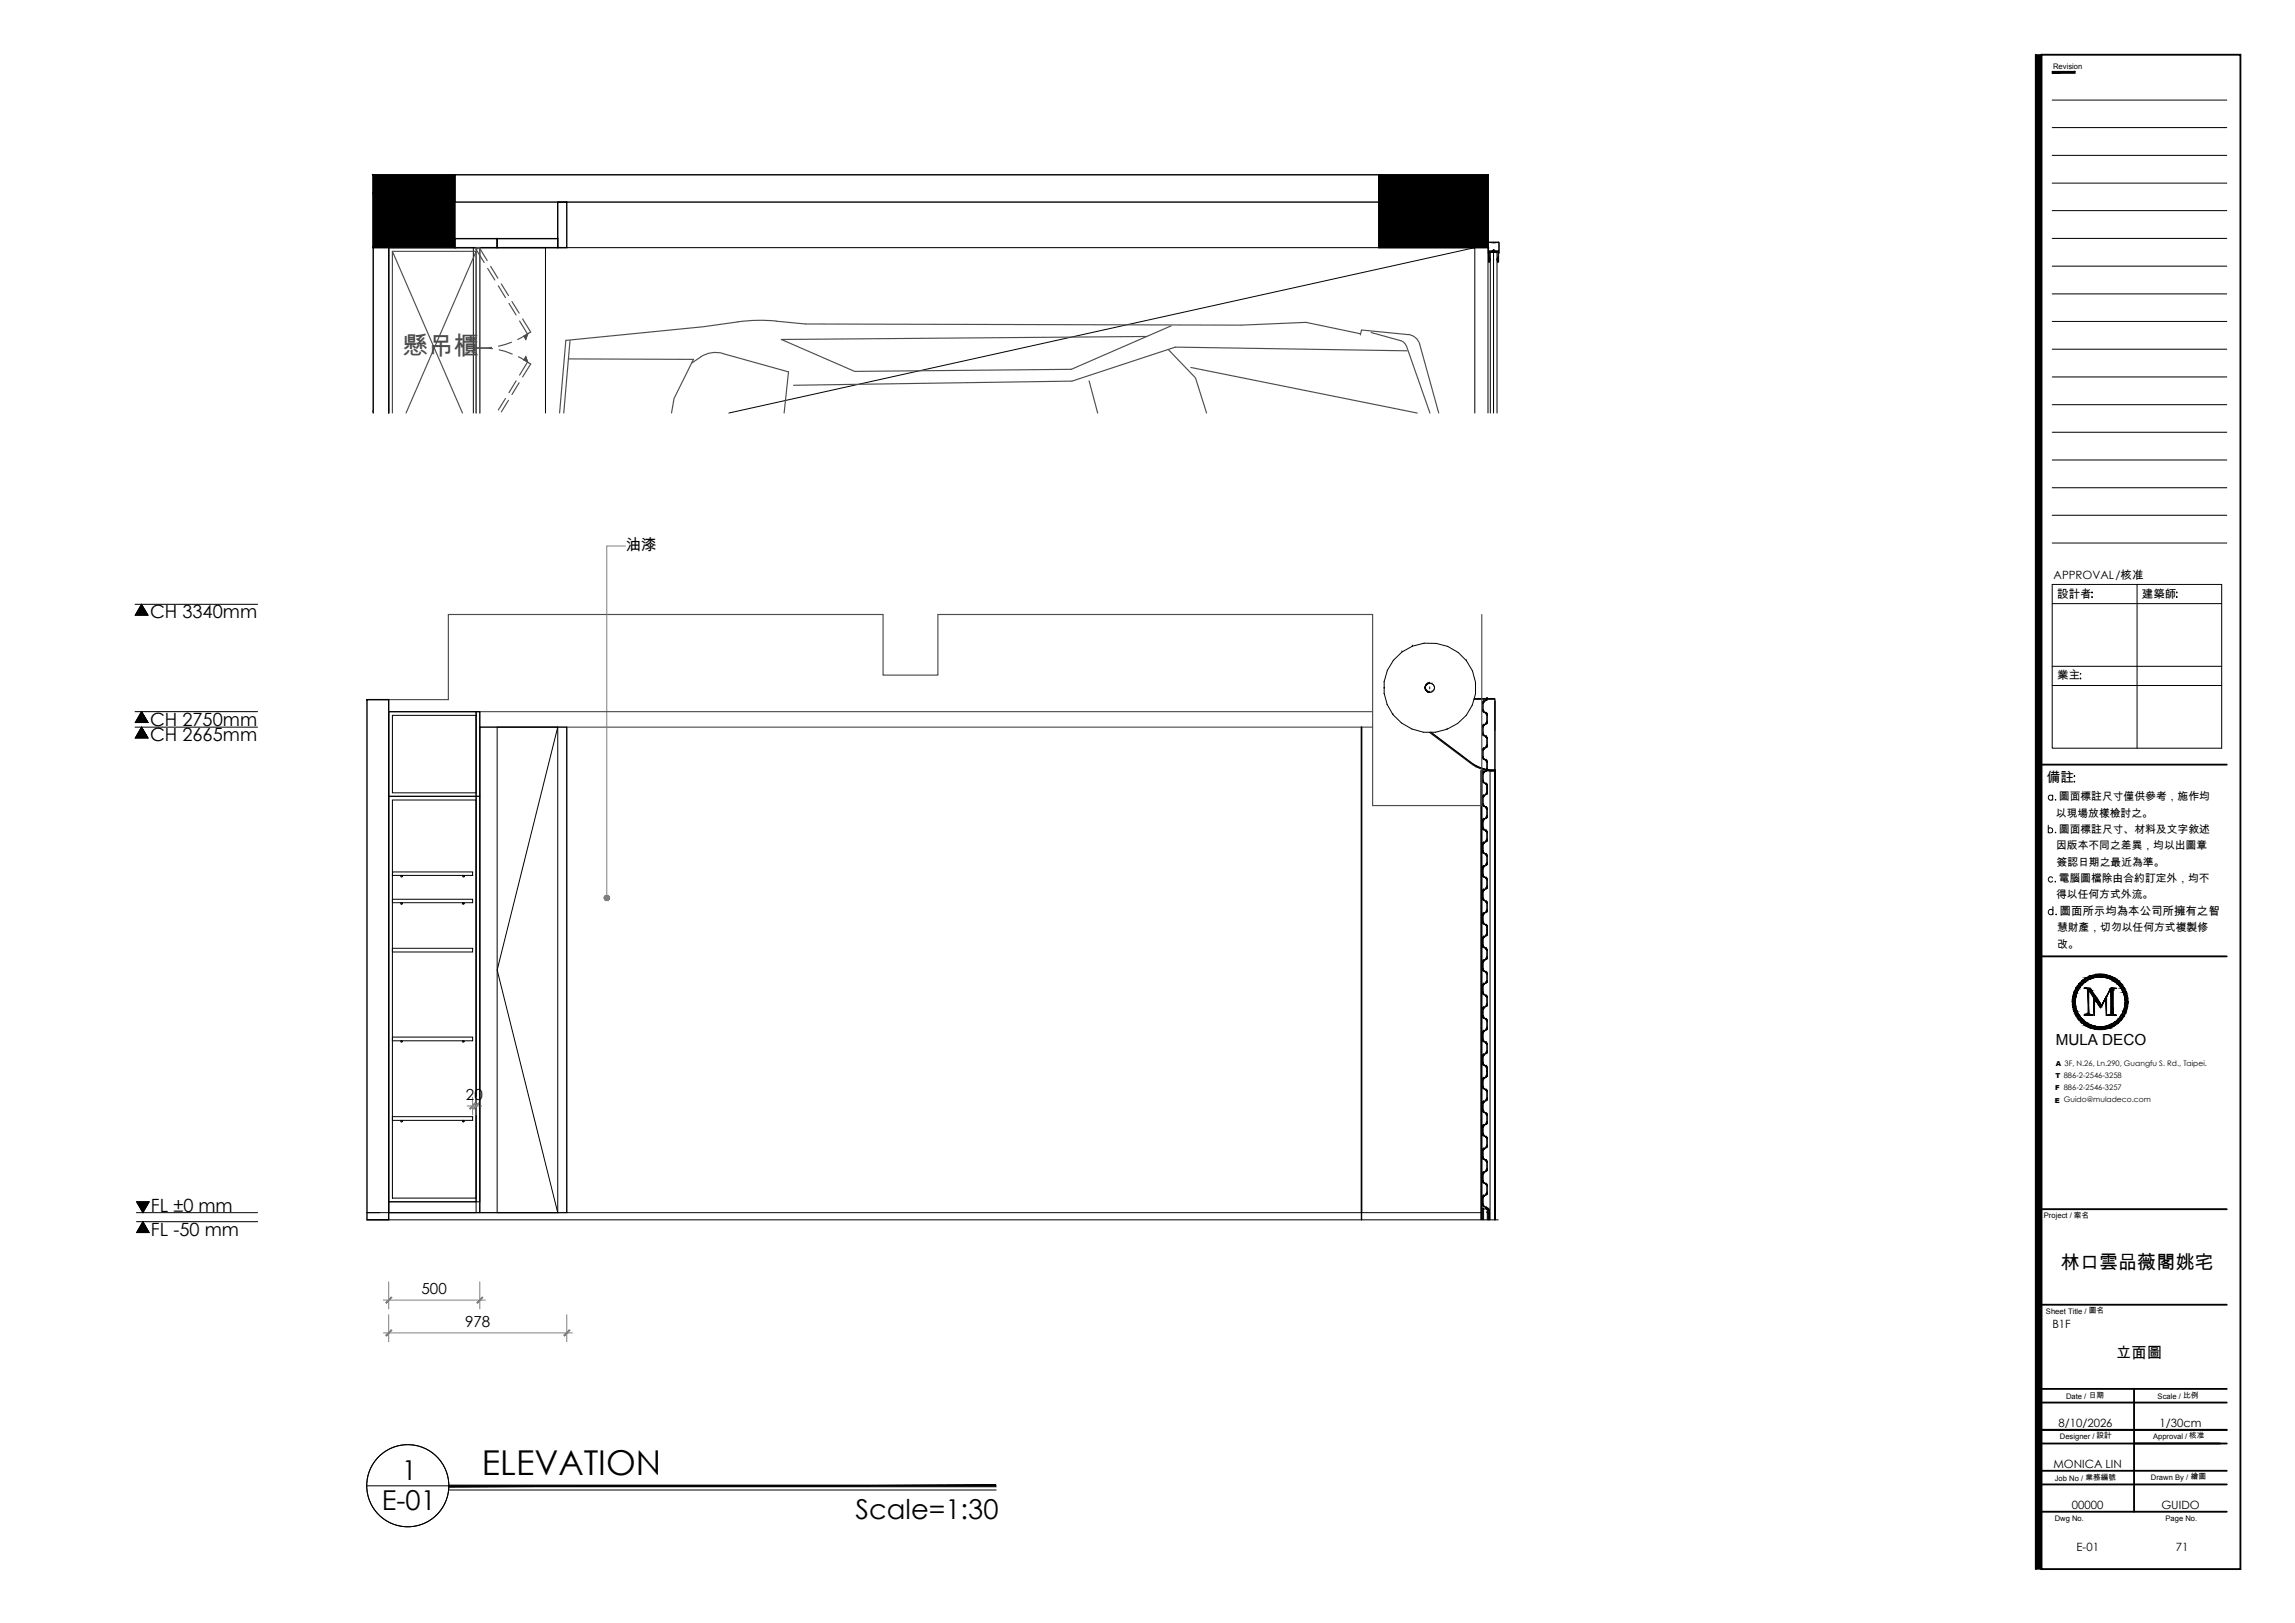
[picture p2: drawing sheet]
<svg xmlns="http://www.w3.org/2000/svg" width="420mm" height="297mm" viewBox="0 0 420 297" stroke-linecap="round" stroke-linejoin="round" font-family="sans-serif">
<defs><g id="words">
<text font-size="6.3" x="88.2" y="269.9">ELEVATION</text>
<g font-size="5">
<text x="73.6" y="270.9">1</text>
<text x="69.9" y="276.3">E-01</text>
<text x="156.6" y="278">Scale=1:30</text>
</g>
<text font-size="4.7" fill="#4c4c4c" x="73.7" y="65.1">懸吊櫃</text>
<text font-size="3.5" x="377.3" y="232.3">林口雲品薇閣姚宅</text>
<g font-size="3.3">
<text x="27.5" y="113.1">CH 3340mm</text>
<text x="27.5" y="135.6">CH 2665mm</text>
<text x="27.5" y="132.8">CH 2750mm</text>
<text x="27.6" y="221.7">FL ±0 mm</text>
<text x="27.6" y="226.2">FL -50 mm</text>
</g>
<g font-size="2.8">
<text x="114.6" y="100.7">油漆</text>
<text x="376.3" y="191.3">MULA DECO</text>
<text x="85.3" y="201.3">20</text>
<text x="77.2" y="236.9">500</text>
<text x="85.1" y="242.9">978</text>
<text x="387.4" y="248.5">立面圖</text>
</g>
<text font-size="2.5" x="374.7" y="143.2">備註</text>
<g font-size="2.1">
<text x="376" y="106">APPROVAL/核准</text>
<text x="376.6" y="109.4">設計者</text>
<text x="392.1" y="109.4">建築師</text>
<text x="376.6" y="124.3">業主</text>
<text x="377.1" y="167.4">圖面所示均為本公司所擁有之智</text>
<text x="375.8" y="243.1">B1F</text>
<text x="376.9" y="261.2">8/10/2026</text>
<text x="395.4" y="261.2">1/30cm</text>
<text x="375.9" y="268.7">MONICA LIN</text>
<text x="379.3" y="276.2">00000</text>
<text x="395.7" y="276.2">GUIDO</text>
<text x="380.2" y="283.8">E-01</text>
<text x="398.3" y="283.8">71</text>
</g>
<g font-size="2">
<text x="376.4" y="149.5">以現場放樣檢討之。</text>
<text x="376.9" y="146.5">圖面標註尺寸僅供參考，施作均</text>
<text x="376.4" y="155.4">因版本不同之差異，均以出圖章</text>
<text x="376.9" y="152.4">圖面標註尺寸、材料及文字敘述</text>
<text x="376.5" y="158.4">簽認日期之最近為準。</text>
<text x="376.9" y="161.4">電腦圖檔除由合約訂定外，均不</text>
<text x="376.4" y="164.4">得以任何方式外流。</text>
<text x="376.6" y="170.4">慧財產，切勿以任何方式複製修</text>
<text x="376.6" y="173.4">改。</text>
</g>
<g font-size="1.4">
<text x="375.9" y="12.6">Revision</text>
<text x="374.2" y="222.9">Project / 案名</text>
<text x="374.6" y="240.4">Sheet Title / 圖名</text>
<text x="378.2" y="256.1">Date / 日期</text>
<text x="395" y="256.1">Scale / 比例</text>
<text x="377.1" y="263.4">Designer / 設計</text>
<text x="394.2" y="263.4">Approval / 核准</text>
<text x="376.2" y="271">Job No / 業務編號</text>
<text x="393.8" y="270.8">Drawn By / 繪圖</text>
<text x="376.2" y="278.3">Dwg No.</text>
<text x="396.5" y="278.3">Page No.</text>
</g>
<g font-size="1.3">
<text x="376.3" y="197.3">T 886-2-2546-3258</text>
<text x="376.3" y="195.1">A 3F, N.26, Ln.290, Guangfu S. Rd., Taipei.</text>
<text x="376.2" y="201.8">E Guido@muladeco.com</text>
<text x="376.3" y="199.5">F 886-2-2546-3257</text>
</g>
</g></defs>
<!-- layer: I-ELEV-TEXT -->
<g fill="#000" stroke="#000" stroke-width=".18">
<path d="M25.9 110.6l1.2 2h-2.3zM25 219.9h2.3l-1.1 2zM26.2 223.6l1.1 2h-2.3z"/>
<path d="M25.9 133.1l1.2 2zM25.9 133.1l1.2 2h-2.3z"/>
<path d="M25.9 130.2l1.2 2zM25.9 130.2l1.2 2h-2.3z"/>
</g>
<path d="M24.7 110.6h22.5M25.9 110.6l1.2 2h-2.3zM24.7 133.1h22.5M24.7 130.2h22.5M25.9 133.1l1.2 2h-2.3zM25.9 130.2l1.2 2h-2.3zM25 219.9h2.3l-1.1 2zM25 221.9h22.2M25 223.6h22.2M26.2 223.6l1.1 2h-2.3z" fill="none" stroke="#000" stroke-width=".18"/>
<!-- layer: I-ELEV252 -->
<g fill="none" stroke="#000" stroke-width=".18">
<path d="M256.7 119.3h.1M258.6 118.3h.1M260.7 117.7h.1M262.9 117.8h.1M265 118.3h.1M266.9 119.4h.1M102.1 133.1l-11.1 44.4 11.1 44.4M253.4 125.9h.1M253.4 126.9h.1M253.4 124.7h.1M253.9 128.9h.1M254 122.7h.1"/>
<path d="M255 130.8h.1M255.1 120.8h.1M255.1 120.8a8.4 8.4 0 0 1 9.8-2.5 8.4 8.4 0 0 1 5.2 8.7 8.4 8.4 0 0 1-9.4 7 8.4 8.4 0 0 1-7.3-9.3l.6-2zM256.5 132.3h.1M258.4 133.4h.1M260.6 134h.1M260.9 125.9h.1M260.9 125.9v-.2l.1 .6a.69 .69 0 0 0 .7 .4M260.9 126.1h.1M260.9 125.7h.1M260.9 125.9v.2M260.9 126.1l.1 .2"/>
<path d="M261 125.5h.1M261 126.3h.1M261 126.3l.2 .1M261.1 125.3h.1M261.1 126.4h.1M261.2 125.3h.1M261.2 126.4h.1M261.2 125.3l-.3 .4M261.2 126.4l.1 .2M261.3 125.2h.1M261.3 126.6h.1M261.3 125.2l-.1 .1"/>
<path d="M261.3 126.6l.2 .1M261.5 125.1h.1M261.5 126.7h.2M261.5 126.7h.1M261.5 125.1l-.2 .1M261.7 134l7.9 5.9 1.4 .8 1.1 .3M261.7 125h.1M261.7 126.7h.1M261.7 125a.83 .83 0 0 0-.8 .9 .83 .83 0 0 0 .8 .8M261.7 125l-.5 .3-.3 .4M261.7 125.7v.4M261.7 125l-.2 .1"/>
<path d="M262 125.1h.1M262 126.7h.1M262.2 125.2h.1M262.2 126.6h.1M262.3 125.3h.1M262.3 126.4h.1M262.5 125.5h.1M262.5 126.3h.1M262.6 126.1h.1M262.6 125.7h.1M262.6 125.9h.1M262.8 134h.1"/>
<path d="M264.9 133.5h.1M266.8 132.4h.1M268.4 130.9h.1M268.5 120.9h.1M269.5 129.1h.1M269.5 122.8h.1M269.8 128h3.9v12.9l-1.4-.1M269.9 127.8h2.3M270.1 127h.1M270.1 124.9h.1M271.4 138.7h.1M271.4 138.6h.1"/>
<path d="M271.4 137.4h.1M271.4 137.3h.1M271.4 134.4h.1M271.4 134.3h.1M271.4 133h.1M271.4 130.1h.1M271.4 130h.1M271.4 128.7h.1M271.4 128.6h.2M271.4 132.9h.2M271.4 133h.2M271.4 134.4h.2"/>
<path d="M271.4 134.5h.1M271.4 137.2h.2M271.4 138.8h.2M271.4 138.8h.1M271.4 130.2h.1M271.5 130.1l.5 .4M271.5 130.1h.1M271.5 134.5h.2M271.5 137.2h.1M271.5 134.6h.1M271.5 132.9h.1M271.5 130.2h.1"/>
<path d="M271.5 128.6h.1M271.5 128.5h.1M271.5 137.1h.1M271.5 132.8h.1M271.5 128.7h.1M271.5 128.7l.1 1.4M271.5 138.8l.5 .4M271.5 138.8h.1M271.5 137.1v1.7M271.5 132.8l-.1 1.6 .6 .5M271.5 128.5v1.6M271.5 130h.1"/>
<path d="M271.5 133h.1M271.5 134.3h.1M271.5 137.3h.1M271.5 137.4h.1M271.5 138.6h.1M271.5 138.7h.1M271.5 138.9h.1M271.5 130.3h.1M271.5 132.8h.2M271.6 130.1h.1M271.6 130.1v.1M271.6 134.4h.1"/>
<path d="M271.6 134.4l.5 .4M271.6 137.3h.1M271.6 137.3v1.4M271.6 138.7h.1M271.6 138.7l.6 .6M271.6 130.2h.1M271.6 132.8h.1M271.6 134.5h.1M271.6 138.8h.1M271.6 130.3h.1M271.6 128.4h.1M271.6 132.7h.1"/>
<path d="M271.6 132.9h.1M271.6 137.2h.1M271.6 128.6h.1M271.6 128.6l-.1 .1M271.6 132.9v1.5M271.6 137.1h.1M271.6 137.1v.2M271.6 128.5h.1M271.6 134.6h.1M271.6 138.9h.1M271.6 137h.1M271.6 139h.1"/>
<path d="M271.7 130.2h.1M271.7 130.2l.5 .4M271.7 130.3h.1M271.7 137.1h.1M271.7 128.3h.1M271.7 132.7h.1M271.7 132.7l-.1 .2M271.7 137.1h-.1M271.7 128.4h.1M271.7 137h.1M271.7 136.9h.1M271.7 132.6l-.1 .1"/>
<path d="M271.9 130.5h.1M271.9 134.9h.1M271.9 139.2h.1M272 139.2l.2 .1M272 139.2h.1M272 134.9l.2 .1M272 134.9h.1M272 130.5l.1 .1M272 130.5h.1M272 139.1h.1M272 130.6h.1M272 134.8h.1"/>
<path d="M272 136.7h.1M272 132.4h.1M272.1 134.8h.1M272.1 134.8l.2 .3-.1 1.6M272.1 136.7l-.6 .4M272.1 136.7h.1M272.1 132.4l-.6 .4M272.1 132.4h.1M272.1 130.6l.1 .1M272.1 130.6h.1M272.1 128.2h.1M272.1 130.5h.1"/>
<path d="M272.1 132.5h.1M272.1 139.1h.1M272.1 139.2h.1M272.1 139.3h.1M272.1 135h.1M272.1 134.9h.1M272.1 128.1h.1M272.1 130.7h.1M272.1 136.8h.1M272.1 128h.1M272.1 136.6h.1M272.2 136.8h.1"/>
<path d="M272.2 136.8l-.5 .3M272.2 139.3v1.6M272.2 139.3h.1M272.2 136.6h.1M272.2 135v.1M272.2 135h.1M272.2 130.7v.1M272.2 130.7h.1M272.2 128.1h.1M272.2 132.4h.1M272.2 139.4h.1M272.2 135.1h.1"/>
<path d="M272.2 132.3h.1M272.2 130.8h.1M272.2 128h.1M272.2 136.6l-.1 .1M272.2 127.9h.1M272.2 134.9h.1M272.2 135.2h.1M272.2 136.7h.1M272.2 139.2h.1M272.2 139.5h.1M272.2 132.2h.1M272.2 130.6h.1"/>
<path d="M272.2 130.6l.1 1.6M272.2 139.3v1.7M272.2 135.1v1.5M272.2 132.3l-.1 .1M272.2 130.8v1.5M272.2 127.9l-.7 .6M272.2 136.5h.1M272.2 130.9h.1M272.2 127.8h.1M272.2 127.8v.1M272.2 136.7v.1M272.2 128.1h-.2"/>
<path d="M272.3 127.8l-.1 .3-.6 .5M272.3 132.2h.1M272.3 132.2l-.1 .3-.5 .2M272.3 127.8h.1M272.3 130.9h.1M272.3 135.2h.1M272.3 136.5h.1M272.3 139.5h.1M272.3 136.6h-.1M272.3 127.8h1.4M273.7 128.3v95M271.3 141.1h.1"/>
<path d="M271.3 141.1v82.2v-82.2M271.4 147.3h.1M271.4 147.2h.1M271.4 146h.1M271.4 145.9h.1M271.4 158.9h.1M271.4 155.9h.1M271.4 154.6h.1M271.4 154.5h.1M271.4 151.6h.1M271.4 151.5h.1M271.4 150.3h.1"/>
<path d="M271.4 150.2h.1M271.4 143.1h.2M271.4 143h.1M271.4 142.9h.1M271.4 141.7h.1M271.4 147.3h.2M271.4 145.9h.2M271.4 145.8h.1M271.4 150.1h.2M271.4 150.2h.2M271.4 154.5h.2M271.4 156h.2"/>
<path d="M271.4 156h.1M271.4 158.8h.2M271.4 158.8h.1M271.4 151.7h.1M271.4 141.6h.2M271.4 143h.2M271.4 141.5h.1M271.5 147.4l.1 .1M271.5 147.4h.1M271.5 151.7l.5 .4M271.5 151.7h.1M271.5 145.8h.1"/>
<path d="M271.5 158.7h.1M271.5 154.4h.1M271.5 151.8h.1M271.5 150.1h.1M271.5 143.2h.2M271.5 141.5h.1M271.5 147.5h.1M271.5 145.7v1.7M271.5 145.7h.1M271.5 146h.1M271.5 146l.1 1.4M271.5 150.3h.1"/>
<path d="M271.5 150.3l.1 1.4M271.5 158.7l-.1 1.5 .2 .3 .6 .4M271.5 156.1l.5 .3M271.5 156.1h.1M271.5 154.4v1.7M271.5 150.1v1.6M271.5 147.2h.1M271.5 147.3h.1M271.5 151.5h.1M271.5 151.6h.1M271.5 154.5h.1M271.5 154.6h.1"/>
<path d="M271.5 155.9h.1M271.5 158.9h.1M271.5 156.2h.1M271.5 154.3h.1M271.5 150h.1M271.5 141.4l-.1 1.6 .2 .2M271.5 141.4h.1M271.5 141.6h.1M271.5 142.9h.1M271.5 143h.1M271.5 145.9h.1M271.5 150.2h.1"/>
<path d="M271.5 158.6h.2M271.6 147.5l.5 .4M271.6 147.5h.1M271.6 147.4h.1M271.6 151.7h.1M271.6 151.7v.1M271.6 154.5h.1M271.6 154.5v1.4M271.6 155.9h.1M271.6 155.9l.5 .5M271.6 158.8h.1M271.6 158.8v1.5"/>
<path d="M271.6 147.6h.1M271.6 154.4h.1M271.6 156h.1M271.6 156.1h.1M271.6 151.9h.1M271.6 141.5h.1M271.6 141.5v1.6M271.6 143.1h.1M271.6 143.1l.6 .5M271.6 143.2l.6 .4M271.6 143.2h.1M271.6 147.4l.1 .1"/>
<path d="M271.6 145.7h.1M271.6 150h.1M271.6 158.7h.1M271.6 141.3h.1M271.6 145.8h.1M271.6 145.8l-.1 .2M271.6 150.1h.1M271.6 150.1l-.1 .2M271.6 151.8h.1M271.6 154.4v.1M271.6 158.7v.1M271.6 158.6l-.1 .1"/>
<path d="M271.6 158.6h.1M271.6 145.6h.1M271.6 145.6h.2M271.6 154.2h.1M271.6 149.9h.1M271.6 141.3l-.1 .1M271.6 154.3h.1M271.6 158.5h.1M271.6 156.2h.1M271.6 143.3h.1M271.7 147.5h.1M271.7 147.5l.5 .4"/>
<path d="M271.7 151.8h.1M271.7 151.8l.4 .2M271.7 158.7h.1M271.7 158.5h.1M271.7 141.4h.1M271.7 141.3h.1M271.7 154.3h.1M271.7 149.9h.1M271.7 141.4l-.1 .1M271.7 154.3l-.1 .1M271.7 158.6h.1M271.7 145.7h.1"/>
<path d="M271.7 150h.1M271.7 154.2h.1M271.7 158.6l-.1 .1M271.7 149.8h.1M271.9 147.8h.1M271.9 152.1h.1M271.9 156.4h.1M271.9 143.5h.1M272 156.4l.2 .1M272 156.4h.1M272 152.1l.2 .2M272 152.1h.1"/>
<path d="M272 147.8h.1M272 156.4h.2M272 152.1h.2M272 143.4h.1M272 143.5h.1M272 147.8l.2 .1M272 147.7h.1M272 152h.1M272 156.3h.1M272 145.4h.1M272 158.3h.1M272 154h.1"/>
<path d="M272 149.7h.1M272 141h.1M272.1 147.9h.1M272.1 152h.1M272.1 152l.1 .2M272.1 156.4h.1M272.1 156.4l.1 .1M272.1 158.3l-.5 .3M272.1 158.3h.1M272.1 154l-.6 .4M272.1 154h.1M272.1 145.3h.1"/>
<path d="M272.1 145.4h.1M272.1 147.8h.1M272.1 149.7h.1M272.1 156.5h.1M272.1 152.2h.1M272.1 149.6h.1M272.1 141l-.5 .3M272.1 141h.1M272.1 143.5h.1M272.1 143.6h.1M272.1 152.1h.1M272.1 158.4h.1"/>
<path d="M272.1 158.2h.1M272.1 153.9h.1M272.1 152.3h.1M272.1 156.6h.1M272.1 143.7h.1M272.2 147.9v.2M272.2 147.9h.1M272.2 154h.1M272.2 154l-.5 .3M272.2 158.3h.1M272.2 158.3l-.5 .3M272.2 158.2h.1"/>
<path d="M272.2 156.5v.2M272.2 156.5h.1M272.2 153.9h.1M272.2 152.3v.1M272.2 152.3h.1M272.2 148h.1M272.2 145.2h.1M272.2 145.4h.1M272.2 149.6h.1M272.2 149.7h.1M272.2 156.6h.1M272.2 149.5h.1"/>
<path d="M272.2 141.1h.1M272.2 141.1l-.5 .3M272.2 143.7v.7l.1-.7M272.2 143.7h.1M272.2 143.6h.1M272.2 140.9h.1M272.2 143.6v.1M272.2 158.2l-.1 .1M272.2 148.1h.1M272.2 145.1h.1M272.2 156.7h.1M272.2 158.1h.1"/>
<path d="M272.2 153.8h.1M272.2 141h.1M272.2 143.5h.1M272.2 143.8h.1M272.2 140.8h-.1a7.1 7.1 0 0 1-2.7-1.2l-7.4-5.6 7.4 5.6a6.5 6.5 0 0 0 2.9 1.2M272.2 148.1v1.3M272.2 145.1l-.7 .6M272.2 145.1l.1-.7v.8l-.7 .6M272.2 147.9l.1 1.6M272.2 152.2h.1M272.2 152.2l.1 1.6M272.2 156.5v1.7"/>
<path d="M272.2 158.1v.1M272.2 156.7v1.4M272.2 152.4v1.4M272.2 152.4h.1M272.2 149.5l-.7 .6M272.2 149.4v.1M272.2 149.4h.1M272.2 144.4h.1M272.2 158h.1M272.2 153.7h.1M272.2 143.6l.1 .1M272.2 140.9l-.1 .1"/>
<path d="M272.2 140.8h.1M272.2 140.7h.1M272.2 141l1 .1M272.2 153.8l-.1 .2M272.2 145.3h.1M272.2 158.2v.1M272.2 141v.1M272.3 140.8l1.4 .1M272.3 149.5h.1M272.3 149.5l-.7 .6M272.3 153.8h.1M272.3 153.8l-.1 .2"/>
<path d="M272.3 144.4h.1M272.3 145.1h.1M272.3 148.1h.1M272.3 149.4h.1M272.3 152.4h.1M272.3 153.7h.1M272.3 156.7h.1M272.3 158h.1M272.3 143.7h.1M272.3 140.8h.1M272.3 143.8h.1M272.8 141.1v82.2"/>
<path d="M273.7 141.1h.1M273.7 141.1h-2.6v82.2M271.4 173.2h.1M271.4 173.1h.1M271.4 171.8h.1M271.4 177.4h.1M271.4 176.1h.1M271.4 168.9h.1M271.4 168.8h.1M271.4 167.5h.1M271.4 164.5h.1M271.4 163.2h.1"/>
<path d="M271.4 163.1h.1M271.4 160.3h.2M271.4 160.2h.1M271.4 173.2h.2M271.4 171.7h.2M271.4 176h.2M271.4 177.5h.2M271.4 177.6h.1M271.4 177.5h.1M271.4 164.6h.2M271.4 167.4h.2M271.5 173.3h.1"/>
<path d="M271.5 171.6h.1M271.5 173.3h.2M271.5 175.9h.2M271.5 176h.1M271.5 168.9l.6 .5M271.5 168.9h.1M271.5 164.6l.1 .1M271.5 164.6h.1M271.5 163.1v1.5M271.5 163.1h.1M271.5 160.4h.2M271.5 169h.1"/>
<path d="M271.5 167.3h.1M271.5 163h.1M271.5 164.7h.1M271.5 171.6l-.1 1.6 .6 .4M271.5 177.6l.5 .4M271.5 177.6h.1M271.5 175.9v1.7M271.5 175.9h.1M271.5 173.4h.1M271.5 171.8h.1M271.5 173.1h.1M271.5 176.1h.1"/>
<path d="M271.5 177.4h.1M271.5 177.7h.1M271.5 175.8h.1M271.5 167.5h.1M271.5 167.5l.1 1.4M271.5 167.3v1.6M271.5 163v.1M271.5 160.2h.1M271.5 163.2h.1M271.5 164.5h.1M271.5 168.8h.1M271.5 160.5h.1"/>
<path d="M271.5 162.9h.1M271.5 169.1h.1M271.5 167.2h.1M271.5 160.4h.1M271.6 173.2h.1M271.6 173.2l.5 .4M271.6 176.1h.1M271.6 176.1v1.4M271.6 177.5h.1M271.6 177.5l.6 .5M271.6 171.6h.1M271.6 177.6h.1"/>
<path d="M271.6 160.3h.1M271.6 160.3l.6 .5M271.6 164.6h.1M271.6 168.9h.1M271.6 168.9v.1M271.6 164.7l.5 .4M271.6 164.7h.1M271.6 169.1h.1M271.6 173.3h.1M271.6 176h.1M271.6 164.6l.1 .1M271.6 162.9h.1"/>
<path d="M271.6 167.2h.1M271.6 171.6v1.6M271.6 175.9h.1M271.6 175.9v.2M271.6 171.5h.1M271.6 171.4h.1M271.6 177.7h.1M271.6 175.8h.1M271.6 163h.1M271.6 163v1.6M271.6 167.3h.1M271.6 167.3l-.1 .2"/>
<path d="M271.6 169h.1M271.6 162.9l-.1 .1M271.6 160.4h.1M271.6 173.4h.1M271.6 162.8h.1M271.6 160.5h.1M271.7 163h.1M271.7 164.7h.1M271.7 164.7l.5 .4M271.7 169h.1M271.7 169l.5 .4M271.7 162.8h.1"/>
<path d="M271.7 175.8h.1M271.7 163h-.1M271.7 162.9h.1M271.7 169.1h.1M271.7 167.1h.1M271.7 171.5h.1M271.7 171.5l-.1 .1M271.7 175.8l-.1 .1M271.7 167.2h.1M271.7 164.7l-.1 .1M271.7 171.5l-.2 .1M271.7 171.4h.1"/>
<path d="M271.7 175.7h.1M271.9 173.6h.1M271.9 178h.1M271.9 165h.1M271.9 169.3h.2M271.9 160.7h.1M272 173.6l.2 .2M272 173.6h.1M272 178l.2 .1M272 178h.1M272 173.7h.2M272 177.9h.1"/>
<path d="M272 160.6h.1M272 165h.1M272 169.4h.1M272 160.7h.1M272 169.2h.1M272 171.2h.1M272 175.5h.2M272 179.8h.1M272 160.8h.1M272 162.6h.1M272 165.1h.1M272 166.9h.1"/>
<path d="M272.1 171.2l-.6 .4M272.1 171.2h.1M272.1 173.6h.1M272.1 173.6l.2 .2-.1 1.7M272.1 179.8l-.5 .3M272.1 179.8h.1M272.1 175.5l-.6 .4M272.1 175.5h.1M272.1 173.7h.1M272.1 171.3h.1M272.1 177.9h.1M272.1 178h.1"/>
<path d="M272.1 169.4l.1 .1M272.1 169.4h.1M272.1 165.1l.1 .1M272.1 165.1h.1M272.1 162.6l-.5 .3M272.1 162.6h.1M272.1 160.7h.1M272.1 165h.1M272.1 166.9h.1M272.1 169.3h.1M272.1 160.8h.1M272.1 175.6h.1"/>
<path d="M272.1 179.9h.1M272.1 160.8l.1 .1M272.1 162.7h.1M272.1 171.1h.1M272.1 162.5h.1M272.1 166.8h.1M272.1 178.1h.1M272.1 169.5h.1M272.1 165.2h.1M272.1 179.7h.1M272.1 175.4h.1M272.1 162.5v.1"/>
<path d="M272.1 160.9h.1M272.2 173.8v.1M272.2 173.8h.1M272.2 175.5h.1M272.2 175.5l-.5 .3M272.2 179.9h.1M272.2 179.9l-.5 .3M272.2 178.1v1.5M272.2 178.1h.1M272.2 175.4h.1M272.2 171.1h.1M272.2 171.2h.1"/>
<path d="M272.2 179.7h.1M272.2 178.2h.1M272.2 169.5v.2M272.2 169.5h.1M272.2 165.2v.1M272.2 165.2h.1M272.2 160.9v1.5M272.2 160.9h.1M272.2 162.6h.1M272.2 166.9h.1M272.2 166.8h.1M272.2 162.5h.1"/>
<path d="M272.2 175.4l-.1 .1M272.2 173.9h.1M272.2 171h.1M272.2 173.7h.1M272.2 178h.1M272.2 178.3h.1M272.2 179.8h.1M272.2 160.8h.1M272.2 161h.1M272.2 162.4h.1M272.2 165.1h.1M272.2 165.3h.1"/>
<path d="M272.2 166.7h.1M272.2 169.6h.1M272.2 169.7h.1M272.2 173.9v1.4M272.2 171.1l-.1 .1M272.2 171.1v-.8l.1 .8M272.2 178v1.7M272.2 179.6l-.1 .2M272.2 179.6h.1M272.2 175.3v.1M272.2 175.3h.1M272.2 175.2h.1"/>
<path d="M272.2 174h.1M272.2 170.9h.1M272.2 170.3h.1M272.2 160.8v1.7M272.2 169.4h.1M272.2 169.4l.1 .9-.1-.6M272.2 166.7l-.7 .6M272.2 165.3v1.4M272.2 162.4l-.1 .1M272.2 166.6h.1M272.2 162.3h.1M272.2 161.1h.1"/>
<path d="M272.2 165.1v.1M272.2 179.7v.2M272.2 162.5l-.5 .5M272.2 165.2l.1 1.6-.7 .5M272.2 162.5h-.1M272.3 171.1h.1M272.3 171.1l-.6 .4M272.3 170.3h.1M272.3 170.9h.1M272.3 174h.1M272.3 175.2h.1M272.3 178.3h.1"/>
<path d="M272.3 179.6h.1M272.3 161.1h.1M272.3 162.3h.1M272.3 165.3h.1M272.3 166.6h.1M272.3 169.7h.1M271.4 199.1h.2M271.4 199h.1M271.4 197.7h.1M271.4 197.6h.1M271.4 194.7h.1M271.4 193.4h.1"/>
<path d="M271.4 193.3h.1M271.4 190.4h.1M271.4 190.3h.1M271.4 189h.1M271.4 186.1h.1M271.4 186h.1M271.4 184.7h.1M271.4 181.9h.2M271.4 181.8h.1M271.4 181.7h.1M271.4 180.5h.1M271.4 180.4h.1"/>
<path d="M271.4 197.6h.2M271.4 180.4h.2M271.4 181.8h.2M271.4 184.6h.2M271.4 186.1h.2M271.4 188.9h.2M271.4 189h.2M271.4 193.2h.2M271.4 194.8h.2M271.4 194.8h.1M271.4 190.5h.1M271.4 184.6h.1"/>
<path d="M271.4 180.3h.1M271.5 197.5h.1M271.5 199.2h.2M271.5 190.4l.5 .5M271.5 190.4h.1M271.5 186.2l.1 .1M271.5 186.2h.1M271.5 181.9h.2M271.5 193.2h.1M271.5 190.6h.1M271.5 188.9h.1M271.5 184.6h.1"/>
<path d="M271.5 180.3h.1M271.5 180.2h.1M271.5 188.8h.1M271.5 190.5h.1M271.5 186.3h.1M271.5 197.4l-.1 1.6 .2 .2 .6 .4M271.5 197.4h.1M271.5 199.2h.1M271.5 197.6h.1M271.5 197.7h.1M271.5 199h.1M271.5 184.7h.1"/>
<path d="M271.5 184.7l.1 1.5M271.5 189h.1M271.5 189l.1 1.4M271.5 194.8l.5 .4M271.5 194.8h.1M271.5 193.2v1.6M271.5 188.8v1.6M271.5 184.5v1.7M271.5 184.5h.1M271.5 180.2l-.1 1.6 .2 .2M271.5 180.4h.1M271.5 180.5h.1"/>
<path d="M271.5 181.7h.1M271.5 181.8h.1M271.5 186h.1M271.5 186.1h.1M271.5 190.3h.1M271.5 193.3h.1M271.5 193.4h.1M271.5 194.6h.1M271.5 194.9h.1M271.5 193.1h.1M271.5 184.5h.2M271.6 197.6h.1"/>
<path d="M271.6 197.6v1.4M271.6 199h.1M271.6 199.1h.1M271.6 199.1l.6 .5M271.6 180.3h.1M271.6 180.3v1.5M271.6 181.8h.1M271.6 181.8l.6 .6M271.6 186.2h.1M271.6 190.4h.1M271.6 190.4v.1M271.6 193.3h.1"/>
<path d="M271.6 193.3v1.4M271.6 194.7h.1M271.6 194.7l.5 .4M271.6 186.3l.5 .3M271.6 186.3h.1M271.6 182l.6 .4M271.6 182h.1M271.6 190.5h.1M271.6 193.2h.1M271.6 194.8h.1M271.6 190.7h.1M271.6 199v.1"/>
<path d="M271.6 197.3h.1M271.6 186.2l.1 .1M271.6 180.1h.1M271.6 184.4h.1M271.6 186.2h-.1M271.6 188.8h.1M271.6 197.3l-.1 .1M271.6 197.5h.1M271.6 197.5v.1M271.6 199.2h.1M271.6 180.2h.1M271.6 180.2v.1"/>
<path d="M271.6 184.6h.1M271.6 184.6l-.1 .1M271.6 188.9h.1M271.6 188.9l-.1 .1M271.6 193.2v.1M271.6 180.1l-.1 .1M271.6 184.5h.1M271.6 194.9h.1M271.6 193h.1M271.6 188.7h.1M271.6 199.3h.1M271.6 190.5l.1 .1"/>
<path d="M271.6 193.1h.1M271.6 195h.1M271.6 182.1h.1M271.7 197.4h.1M271.7 197.3h.1M271.7 180.2h.1M271.7 186.3h.1M271.7 186.3l.5 .4M271.7 190.6h.1M271.7 190.6l.4 .2M271.7 184.3h.1M271.7 180h.1"/>
<path d="M271.7 180.2h-.1M271.7 193.1h.1M271.7 188.7h.1M271.7 193.1l-.1 .1M271.7 180.1h.1M271.7 184.4h.1M271.7 188.8h.1M271.7 193h.1M271.7 197.4l-.1 .1M271.7 188.6h.1M271.7 192.9l-.1 .1M271.9 199.5h.1"/>
<path d="M271.9 186.5h.1M271.9 190.9h.1M271.9 195.2h.1M271.9 182.2l.1 .1M272 199.5h.1M272 199.4h.1M272 195.2l.2 .1M272 195.2h.1M272 190.9l.1 .1M272 190.9h.1M272 182.2h.1M272 186.6h.1"/>
<path d="M272 182.3h.1M272 186.5h.1M272 190.8h.1M272 195.1h.1M272 188.5h.2M272 197h.1M272 184.1h.1M272 192.7h.1M272 191h.1M272.1 197l-.5 .3M272.1 197h.1M272.1 199.6h.1"/>
<path d="M272.1 199.5h.1M272.1 190.8h.1M272.1 190.8l.1 .2M272.1 195.1h.1M272.1 195.1l.1 .2M272.1 192.7l-.6 .5M272.1 192.7h.1M272.1 191h.1M272.1 186.6l.1 .1M272.1 186.6h.1M272.1 182.2h.1M272.1 182.3h.1"/>
<path d="M272.1 184.2h.1M272.1 186.5h.1M272.1 195.3h.1M272.1 188.4h.1M272.1 184.1h.1M272.1 182.4h.1M272.1 197.1h.1M272.1 190.9h.1M272.1 192.8h.1M272.1 195.2h.1M272.1 186.7h.1M272.1 199.7h.1"/>
<path d="M272.1 195.4h.1M272.1 192.6h.1M272.2 199.6v1.6M272.2 199.6h.1M272.2 197h.1M272.2 197.1h.1M272.2 197.1l-.5 .3M272.2 199.7h.1M272.2 192.8h.1M272.2 192.8l-.5 .3M272.2 195.3v.1M272.2 195.3h.1"/>
<path d="M272.2 192.6h.1M272.2 191v.2M272.2 191h.1M272.2 186.7v.2M272.2 186.7h.1M272.2 182.4v1.5M272.2 182.4h.1M272.2 184.1h.1M272.2 188.4h.1M272.2 188.5h.1M272.2 192.7h.1M272.2 195.4h.1"/>
<path d="M272.2 191.1h.1M272.2 188.3h.1M272.2 186.8h.1M272.2 184h.1M272.2 197h-.1M272.2 199.8h.1M272.2 199.5h.1M272.2 182.3h.1M272.2 182.5h.1M272.2 183.9h.1M272.2 186.6h.1M272.2 188.2h.1"/>
<path d="M272.2 195.5h.1M272.2 186.9h.1M272.2 182.6h.1M272.2 196.9v.1M272.2 196.9h.1M272.2 196.9l.1-.8-.1 .9M272.2 199.6v1.7M272.2 196.8h.1M272.2 196.1h.1M272.2 182.4l.1 .1M272.2 186.7l.1 1.6M272.2 191l.1 1.6"/>
<path d="M272.2 195.3l.1 .8-.1-.7M272.2 191.2v1.4M272.2 191.2h.1M272.2 188.3l-.7 .5M272.2 186.9v1.4M272.2 183.9l-.7 .6M272.2 192.5h.1M272.2 183.8h.1M272.2 192.6l-.1 .1M272.2 197v.1M272.3 196.1h.1M272.3 196.8h.1"/>
<path d="M272.3 199.8h.1M272.3 182.5h.1M272.3 182.5v1.5l-.7 .6M272.3 188.3h.1M272.3 188.3l-.7 .6M272.3 192.6h.1M272.3 192.6l-.1 .2M272.3 182.6h.1M272.3 183.8h.1M272.3 186.9h.1M272.3 188.2h.1M272.3 191.2h.1"/>
<path d="M272.3 192.5h.1M272.3 195.5h.1M272.3 196.9h-.1M272.3 186.8h-.1M271.4 219.2h.1M271.4 216.2h.1M271.4 214.9h.1M271.4 211.9h.1M271.4 210.6h.1M271.4 207.6h.1M271.4 207.5h.1M271.4 206.3h.1"/>
<path d="M271.4 206.2h.1M271.4 203.3h.1M271.4 203.2h.1M271.4 202h.1M271.4 201.9h.1M271.4 203.4h.2M271.4 206.1h.2M271.4 206.2h.2M271.4 210.5h.2M271.4 211.9h.2M271.4 212h.1M271.4 214.8h.2"/>
<path d="M271.4 216.3h.2M271.4 216.4h.1M271.4 219.1h.2M271.4 219.1h.1M271.4 216.3h.1M271.4 214.8h.1M271.4 207.7h.1M271.5 207.7l.6 .5M271.5 207.7h.1M271.5 203.4l.1 .1M271.5 203.4h.1M271.5 201.9v1.5"/>
<path d="M271.5 201.9h.1M271.5 212.1h.2M271.5 214.7h.2M271.5 219.1h.1M271.5 214.7h.1M271.5 210.4h.1M271.5 207.8h.1M271.5 206.1h.1M271.5 201.8h.1M271.5 219h.1M271.5 203.5h.1M271.5 206.3h.1"/>
<path d="M271.5 206.3l.1 1.4M271.5 219l-.1 1.5 .2 .3M271.5 216.4l.5 .3M271.5 216.4h.1M271.5 214.7v1.7M271.5 210.4l-.1 1.5 .6 .5M271.5 206.1v1.6M271.5 201.7v.2M271.5 201.7h.1M271.5 202h.1M271.5 203.2h.1M271.5 203.3h.1"/>
<path d="M271.5 207.5h.1M271.5 207.6h.1M271.5 210.6h.1M271.5 211.9h.1M271.5 214.9h.1M271.5 216.2h.1M271.5 219.2h.1M271.5 216.5h.1M271.5 214.6h.1M271.5 210.3h.1M271.5 206.2h.1M271.5 206h.1"/>
<path d="M271.6 203.4h.1M271.6 207.7h.1M271.6 207.7v.1M271.6 212h.1M271.6 212l.5 .4M271.6 214.8h.1M271.6 214.8v1.5M271.6 216.3h.1M271.6 216.3l.6 .5M271.6 219.1h.1M271.6 219.1v1.5M271.6 203.5l.5 .4"/>
<path d="M271.6 203.5h.1M271.6 210.4h.1M271.6 216.4h.1M271.6 207.9h.1M271.6 203.6h.1M271.6 203.4l.1 .1M271.6 201.7h.1M271.6 214.7h.1M271.6 210.3h.1M271.6 201.8h.1M271.6 201.8v1.6M271.6 206.1h.1"/>
<path d="M271.6 206.1l-.1 .2M271.6 207.8h.1M271.6 210.4v1.6M271.6 214.7v.1M271.6 219h.1M271.6 219v.1M271.6 218.9l-.1 .1M271.6 218.9h.1M271.6 201.7h-.1M271.6 206h.1M271.6 214.6h.1M271.6 214.5h.1"/>
<path d="M271.6 210.2h.1M271.6 205.9h.1M271.6 201.6h.1M271.6 210.4l-.2 .1M271.6 218.8h.1M271.6 216.5h.1M271.6 212.2h.1M271.7 201.7h.1M271.7 203.5h.1M271.7 203.5l.5 .4M271.7 207.8h.1M271.7 207.8l.5 .4"/>
<path d="M271.7 219h.1M271.7 218.8h.1M271.7 201.6h.1M271.7 201.7l-.1 .1M271.7 219h-.1M271.7 214.6h.1M271.7 205.9h.1M271.7 214.6l-.1 .1M271.7 206h.1M271.7 210.3h.1M271.7 218.9h.1M271.7 214.5h.1"/>
<path d="M271.7 210.2h.1M271.7 218.9h-.2M271.8 205.9l-.2 .1M271.9 203.8h.1M271.9 208.1h.1M271.9 212.4h.1M271.9 216.7h.1M272 216.7l.2 .2M272 216.7h.1M272 212.4l.2 .2M272 212.4h.1M272 203.7h.1"/>
<path d="M272 212.5h.2M272 216.6h.1M272 216.8h.1M272 208.1h.1M272 203.8h.1M272 208h.1M272 212.3h.1M272 201.4h.1M272 203.9h.1M272 205.7h.1M272 208.2h.2M272 214.3h.1"/>
<path d="M272 218.6h.1M272 210h.1M272.1 212.4h.1M272.1 212.4l.2 .2-.1 1.6M272.1 218.6l-.5 .3M272.1 218.6h.1M272.1 214.3l-.6 .4M272.1 214.3h.1M272.1 208.2l.1 .1M272.1 208.2h.1M272.1 203.9h.1M272.1 201.4l-.5 .3"/>
<path d="M272.1 201.4h.1M272.1 203.8h.1M272.1 205.7h.1M272.1 208.1h.1M272.1 210h.1M272.1 216.7h.1M272.1 216.8h.1M272.1 212.5h.1M272.1 205.6h.1M272.1 214.4h.1M272.1 218.7h.1M272.1 214.2h.1"/>
<path d="M272.1 201.3h.1M272.1 209.9h.1M272.1 216.9h.1M272.1 208.3h.1M272.1 201.3v.1M272.1 204h.1M272.1 212.6h.1M272.1 218.5h.1M272.2 214.3h.1M272.2 214.3l-.5 .3M272.2 218.6h.1M272.2 218.6l-.5 .4"/>
<path d="M272.2 218.5h.1M272.2 216.9v1.5M272.2 216.9h.1M272.2 214.2h.1M272.2 212.6v.1M272.2 212.6h.1M272.2 208.3v.1M272.2 208.3h.1M272.2 204v.1M272.2 204h.1M272.2 203.9h.1M272.2 201.4h.1"/>
<path d="M272.2 205.7h.1M272.2 208.2h.1M272.2 210h.1M272.2 209.9h.1M272.2 205.6h.1M272.2 201.2h.1M272.2 203.9v.1M272.2 218.5l-.1 .1M272.2 214.2l-.1 .1M272.2 201.4l-.1 .1M272.2 204.1h.1M272.2 205.5h.1"/>
<path d="M272.2 208.4h.1M272.2 209.8h.1M272.2 212.5h.1M272.2 212.7h.1M272.2 216.8h.1M272.2 217h.1M272.2 208.2l.1 1.6M272.2 216.8v1.7M272.2 218.4v.1M272.2 218.4h.1M272.2 214.1v.1M272.2 214.1h.1"/>
<path d="M272.2 212.7v1.4M272.2 209.8l-.7 .6M272.2 208.4v1.4M272.2 205.5l-.7 .6M272.2 204.1v1.4M272.2 201.2l-.1 .1M272.2 201.1h.1M272.2 217.1h.1M272.2 214h.1M272.2 212.8h.1M272.2 209.7h.1M272.2 205.4h.1"/>
<path d="M272.2 201.3h.1M272.2 201.3l-.5 .4M272.2 203.9l.1 1.7-.7 .5M272.2 214.2v.1M272.2 218.5v.1M272.3 209.8h.1M272.3 209.8l-.7 .6M272.3 201.1h.1M272.3 204.1h.1M272.3 205.4h.1M272.3 208.4h.1M272.3 209.7h.1"/>
<path d="M272.3 212.8h.1M272.3 214h.1M272.3 217.1h.1M272.3 218.3h.1M271.4 221.3h.1M271.4 220.7h.2M271.4 220.5h.1M271.4 221.3h1.2M271.4 221.3v2M271.4 220.6h.2M271.5 220.7h.2M271.5 220.5h.1"/>
<path d="M271.6 220.6h.1M271.6 220.6l.6 .5M271.6 220.8l.6 .4M271.6 220.8h.1M271.6 221.3h.1M271.6 221.3v2M271.9 221h.1M272 221h.1M272 221.1h.1M272.1 221h.1M272.1 221.1h.1M272.1 221.1l.1 .1"/>
<path d="M272.1 221.2h.1M272.2 221.2h.1M272.2 221.2v.1M272.2 221.1h.1M272.2 221.3h.1M272.2 221.1l.1 .2M272.2 221.9h.1M272.2 221.4h.1M272.3 221.3h.1M272.3 221.9h.1M272.3 221.3v2M272.5 221.3h.1"/>
<path d="M272.5 221.3v2M272.6 223.3v-2v2M273.7 223.3v-82.2v82.2"/>
<circle cx="261.8" cy="125.9" r=".84"/>
</g>
<!-- layer: I-ELEV4 -->
<path d="M67.2 223.3h207.1M67.2 221.9h204.1" fill="none" stroke="#000" stroke-width=".18"/>
<!-- layer: I-ELEV2 -->
<path d="M271.3 112.5v34.9h-20v-34.9h-79.6v11.1h-10v-11.1h-79.6v15.5h-14.9M71.2 130.2h180.1M87.8 133.1h163.5" fill="none" stroke="#4c4c4c" stroke-width=".21"/>
<!-- layer: I-ELEV1 -->
<path d="M67.2 128h4v95.3h-4zM249.3 133.1v90.2" fill="none" stroke="#000" stroke-width=".25"/>
<!-- layer: I-DWGTITLE -->
<g fill="none" stroke="#000" stroke-width=".18">
<path d="M67.2 271.9h15M82.1 272.7h100.3"/>
<circle cx="74.7" cy="271.9" r="7.5"/>
</g>
<path d="M82.2 271.8v.3l100.1-.3zM82.2 272.1l100.1-.3v.3z" fill="#000" stroke="#000" stroke-width=".18"/>
<!-- layer: 0 -->
<g fill="#808080" stroke="#808080" stroke-width=".18">
<path d="M111.1 164.3v.5h-.3zM110.7 164.6l.1 .2 .3-.5zM110.6 164.3h.5l-.4 .3z"/>
<path d="M110.7 164.1l.4 .2h-.5zM110.7 164.1l.4 .2-.3-.4zM110.8 163.9h.3v.4z"/>
<path d="M111.1 163.9h.2l-.2 .4zM111.3 163.9l-.2 .4 .4-.2zM111.1 164.3l.4-.2 .1 .2z"/>
<path d="M111.1 164.3h.5l-.1 .3zM111.1 164.3l.2 .5 .2-.2zM111.1 164.3l.2 .5h-.2z"/>
<path d="M71.6 243.4l-.9 1.1 1.1-1zM70.6 244.4l1-1-.9 1.1z"/>
<path d="M103.2 244.4l.1 .1 .9-1.1zM104.2 243.4l.2 .1-1.1 1z"/>
<path d="M71.6 237.4l-.9 1.1 1.1-1zM71.6 237.4l-.9 1.1-.1-.1z"/>
<path d="M87.3 238.4l.1 .1 .9-1.1zM88.3 237.4l.1 .1-1 1z"/>
<path d="M86 202.8l.1 .2 .9-1.1zM87 201.9l.1 .1-1 1z"/>
<path d="M87.6 201.9l-.9 1.1 1-1zM86.6 202.8l1-.9-.9 1.1z"/>
</g>
<path d="M114.5 99.9h-3.4v64.4" fill="none" stroke="#808080" stroke-width=".18"/>
<!-- layer: I-ELEV5 -->
<g fill="none" stroke="#000" stroke-width=".18">
<path d="M71.2 130.2h16.6v91.7h-16.6zM71.2 130.2h16v15.5h-16zM71.8 130.9h15.4v14.2h-15.4zM87.2 130.2h.6v15.5h-.6zM87.8 133.1h16v88.8h-16zM91 133.1h11.1v88.8h-11.1zM103.8 133.1v88.8M71.2 145.7h16v74.2h-16zM71.8 146.4h15.4v72.9h-15.4zM71.9 159.6h14.6v.6h-14.7zM87.2 145.7h.6v74.2h-.6zM71.8 173.6h14.7v.6h-14.7z"/>
<path d="M71.8 164.6h14.7v.6h-14.7zM71.8 189.8h14.7v.7h-14.7zM71.2 219.9h16v2h-16zM71.8 204.4h14.7v.6h-14.7z"/>
</g>
<!-- layer: I-ELEV-DIM -->
<path d="M85.5 202.4h2.7M86.5 200.8v3.2M87.2 200.8v3.2M70.2 237.9h18.7M71.2 234.6v5M87.8 234.6v5M70.2 244h34.6M71.2 240.6v5M103.8 240.6v5" fill="none" stroke="#808080" stroke-width=".18"/>
<g fill="none" stroke="#000" stroke-width=".18">
<circle cx="73.5" cy="165.4" r=".15"/>
<circle cx="73.5" cy="160.4" r=".15"/>
<circle cx="84.8" cy="165.4" r=".15"/>
<circle cx="84.9" cy="160.4" r=".15"/>
<circle cx="73.5" cy="190.6" r=".15"/>
<circle cx="84.8" cy="190.6" r=".15"/>
<circle cx="73.5" cy="205.2" r=".15"/>
<circle cx="84.8" cy="205.2" r=".15"/>
</g>
<!-- layer: I-ELEV-DIM -->
<g fill="#000" stroke="#000" stroke-width=".18">
<path d="M68.2 35.3l15.1 10h-15.1z"/>
<path d="M68.2 32l15.1 13.3-15.1-10zM68.2 32l15.1 13.3v-13.3z"/>
<path d="M252.4 32l20.1 13.3v-13.3zM252.4 32l20.1 13.3h-20.1z"/>
</g>
<path d="M68.2 32h15.1v13.3h-15.1M252.4 32h20.1v13.3h-20.1z" fill="none" stroke="#000" stroke-width=".25"/>
<!-- layer: I-WALL -->
<path d="M83.3 32h169.1v5h-169.1zM102.1 37h1.7v8.3h-1.7zM68.3 45.3v30.3M71.2 45.3v30.3M83.3 43.7h7.7v1.6h-7.7zM91 43.7h11.1v1.6h-11.1z" fill="none" stroke="#000" stroke-width=".25"/>
<!-- layer: I-FL-STAIR -->
<g fill="none" stroke="#4c4c4c" stroke-width=".21">
<path d="M214.4 59.6l-18.3 8-39.6 .4-13.5-5.9 67-.5M68.2 75.3h.1M104.2 65.7l22.8 .1-3.6 7.1-.5 2.7M104.4 62.3l-1.2 13.3M128.3 65.3l-1.7 1.1M132.3 64.7a4.9 4.9 0 0 0-4 .6M132.3 64.7l12.1 3.4-.8 7.5M199.4 69.7l1.6 5.9M213.9 64l5 5.2 2 6.4M218 67.3l41.5 8.3M249 61.1l-9.9-2.1-11.9 .5-79.8-.2-5.3-.5a29.1 29.1 0 0 0-7 .1l-6.4 .9-25.1 2.5-1.2 13.3M251 60.9l5.4 1.4"/>
<path d="M256.4 62.3a1.63 1.63 0 0 1 1.1 1.1M257.5 63.4l4.3 12.2M257.6 64.2l-42.4-.7-18.9 6.3-51 .7M257.8 61.2a2.48 2.48 0 0 1 2.1 1.8M257.8 61.2l-8.5-.8-.3 .9M259.9 63.1l3.5 12.5"/>
</g>
<path d="M68.2 45.3h.1" fill="none" stroke="#000" stroke-width=".18"/>
<g fill="none" stroke="#000" stroke-width=".18">
<path d="M272.5 44.4v1.9l.1-.3h.8h.9l.1 .3M272.5 44.3l-.1 .1M272.5 44.4h1.9v1.5h-1.9zM272.5 44.3h1.9M272.5 47.1h.2M272.5 47.8h.2M272.6 47.1v.8M272.7 47.1v.2M272.7 47.3h.1M272.7 47.1v.1M272.8 47.6l-.1 .3v-.1M272.8 47.2l-.1-1.1 1.5 .1v1"/>
<path d="M272.8 47.8l-.1 .2-.2-.1v-1.8l.2-.1h1.5l.2 .1-.1 1.9h-.1v-.2M272.8 47.4v.2M273.1 45.9v.1M273.3 46.1l.3 .1zM273.3 46.2h.3M273.3 45.8h.1M273.4 46.1v-.4l.1 .4M273.4 46.2h.1M273.4 45.7l.1 .4M273.4 45.7l.1 .1-.1-.1M273.4 46.2v29.4M273.5 45.9l-.1 .2"/>
<path d="M273.5 45.9h.1M273.5 45.8v.1M273.8 45.9v.1M274.1 47.6v.1M274.1 47.4v.2M274.1 47.3h.1M274.2 47.7v.1M274.2 47.8h.1M274.2 47.1h.1v.8M274.2 47.2v.1M274.2 47.1v.8M274.3 44.3l.1 .1"/>
<path d="M274.4 46.3h.1M274.4 44.4v1.9M272.8 75.6v-29.4h1.3v29.4"/>
</g>
<!-- layer: I-FL-STAIR -->
<path d="M270 45.3h-183.3v30.3M133.4 75.6l136.6-30.3v30.3" fill="none" stroke="#000" stroke-width=".18"/>
<!-- layer: A-AXIS -->
<path d="M272.4 45.3v30.3" fill="none" stroke="#000" stroke-width=".18"/>
<!-- layer: I-FURN-MLWK-H -->
<g fill="none" stroke="#4c4c4c" stroke-width=".21">
<path d="M71.8 46l12.9 29.6M87.2 45.3h.6v18.4h-.6zM87.2 46l-12.9 29.6M89.2 47.7l-1.4-2.4-.6 .4 1.4 2.3M89.3 49.1l1.3 2.2M89.8 48.8l1.3 2.1M91.2 52.3l1.3 2.2M91.8 52l1.3 2.1M93.2 55.5l1.3 2.1M93.7 55.2l1.3 2.1M95.7 58.4l1.5 2.4-.6 .3-1.5-2.4M71.2 75.6v-30.3h16.6v30.3v-11.9h-.6v11.9v-29.6h-15.4v29.6"/>
<path d="M90 63.6l-2.2 .1 2.4 .1M91.4 64l2.4 .8M92.5 72.9l-1.3 2.1M93.1 73.3l-1.3 2.1M93.6 62.6l-2.3 .8M94.5 69.7l-1.3 2.2M94.9 65.3l1.8 1.1M95 70l-1.3 2.2M95.1 68.7l1.5-2.4 .6 .3-1.5 2.4M95.9 65.9l.4-.6 .3 1M96.6 61.1l-.3 1-.4-.6M96.7 61l-1.9 1.1"/>
</g>
<!-- layer: I-ELEV-DIM -->
<path d="M71.2 75.6v-30.3h28.7v30.3" fill="none" stroke="#000" stroke-width=".18"/>
<!-- layer: I-FURN-MLWK-H -->
<g fill="#4c4c4c" stroke="#4c4c4c" stroke-width=".18">
<path d="M95.9 65.9l.7 .4-.2-.4zM96.3 65.3l.1 .6h-.5z"/>
<path d="M95.9 61.5l.7-.4-.2 .4zM95.9 61.5l.4 .6 .1-.6z"/>
</g>
<!-- layer: 0 -->
<g fill="#000" stroke="#000" stroke-width=".18">
<path d="M383.6 178.3h1.8zM382.9 188.2h3.2l-.7 .2zM384.4 184.3h.3l-.1 .2z"/>
<path d="M372.7 10v277.2l1-277.2zM373.7 10v277.2h-1z"/>
<path d="M375.7 13.4h4.2v-.3zM375.7 13.1h4.2l-4.2 .3z"/>
<path d="M381.2 179.5l-.3 .6 .7-.6zM381.2 179.5l-.3 .6h-.3z"/>
<path d="M381.2 179.4h.4zM381.2 179.4l.4 .1z"/>
<path d="M381.6 179.7l-.4 .5 .6-.5zM381 180.2l.6-.5-.4 .5z"/>
<path d="M381.7 179.6h.2zM381.7 179.6l.1 .1h-.2z"/>
<path d="M381.8 179l-.2 .4 .7-.4zM381.2 179.4l.6-.4-.2 .4z"/>
<path d="M382.3 179.3l-.4 .3 .5-.3zM381.7 179.6l.6-.3-.4 .3z"/>
<path d="M381.9 178.9h.6zM381.8 179h.5z"/>
<path d="M382.4 179.2h.3zM382.3 179.3h.1z"/>
<path d="M382.4 178.7l.1 .2 .7-.2zM381.9 178.9l.5-.2 .1 .2z"/>
<path d="M382.7 179.2l.5-.2h-.3zM382.4 179.2l.5-.2-.2 .2z"/>
<path d="M383.2 178.9h.6zM382.9 179h.3z"/>
<path d="M382.7 178.5l.5 .2 .7-.2zM382.4 178.7l.3-.2 .5 .2z"/>
<path d="M382.9 178.5h1.1zM382.7 178.5h1.2z"/>
<path d="M383.5 178.8h.5zM383.2 178.9h.6z"/>
<path d="M384 178.7l1.5 .1zM383.5 178.8l.5-.1 1.5 .1z"/>
<path d="M383.6 178.3l2.5 .2-.7-.2zM382.9 178.5l.7-.2 2.5 .2z"/>
<path d="M384.9 178.8l.9 .1zM384.9 178.8l.9 .1z"/>
<path d="M385.2 178.9l.8 .1zM385.2 178.9l.8 .1z"/>
<path d="M385.7 179l.9 .2zM385.7 179l.9 .2z"/>
<path d="M384.9 178.5h1.3zM384.9 178.5h1.3z"/>
<path d="M385.1 178.5l1.4 .2-.3-.2zM385.1 178.5l1.4 .2z"/>
<path d="M385.8 178.7l1.3 .2-.6-.2zM385.8 178.7l1.3 .2h-.7z"/>
<path d="M386.3 179.2l.4 .1zM386.3 179.2l.4 .1z"/>
<path d="M386.5 179.3l.8 .3zM386.5 179.3l.8 .3z"/>
<path d="M386.4 178.9l.8 .1zM386.4 178.9l.8 .1z"/>
<path d="M386.6 179l1.2 .4-.6-.4zM386.6 179l1.2 .4h-.4z"/>
<path d="M387.1 179.6l.3 .1zM387.1 179.6l.3 .1z"/>
<path d="M387.2 179.7l.7 .5-.5-.5zM387.2 179.7l.7 .5h-.1z"/>
<path d="M387.4 179.4l.4 .1zM387.4 179.4l.4 .1z"/>
<path d="M387.4 179.5l1 .6-.6-.6zM387.4 179.5l1 .6h-.3z"/>
<path d="M379.5 182.5h.2zM379.5 182.5h.2z"/>
<path d="M379.5 184.3h.2zM379.5 184.3h.2z"/>
<path d="M379.4 183.4l.3 .9-.1-.9zM379.4 183.4l.3 .9h-.2z"/>
<path d="M379.7 185.1h.3zM379.7 185.1h.3z"/>
<path d="M379.5 182.5l.1 .9 .1-.9zM379.5 182.5l.1 .9h-.2z"/>
<path d="M379.5 184.3l.5 .8-.3-.8zM379.5 184.3l.5 .8h-.3z"/>
<path d="M379.9 182.5h.1zM379.9 182.5h.1z"/>
<path d="M379.9 184.2h.1zM379.9 184.2h.1z"/>
<path d="M379.8 183.4l.2 .8-.1-.8zM379.8 183.4l.2 .8h-.1z"/>
<path d="M379.7 181.6h.3zM379.7 181.6h.3z"/>
<path d="M379.7 181.6v.9l.3-.9zM379.7 181.6v.9h-.2z"/>
<path d="M379.7 185.1l.7 .8-.4-.8zM379.7 185.1l.7 .8h-.3z"/>
<path d="M379.9 182.5v.9l.1-.9zM379.9 182.5v.9h-.1z"/>
<path d="M379.9 184.2l.3 .8-.2-.8zM379.9 184.2l.3 .8h-.1z"/>
<path d="M380.1 180.8h.3zM380.1 180.8h.3z"/>
<path d="M380.1 185.9h.3zM380.1 185.9h.3z"/>
<path d="M380.1 181.7l-.1 .8 .2-.8zM380.1 181.7l-.1 .8h-.1z"/>
<path d="M380.1 185l.1 .1zM380.1 185l.1 .1z"/>
<path d="M380.2 185.1l.4 .6zM380.2 185.1l.4 .6h-.1z"/>
<path d="M380.1 180.8l-.1 .8 .4-.8zM380.1 180.8l-.1 .8h-.3z"/>
<path d="M380.1 185.9l.8 .7-.5-.7zM380.1 185.9l.8 .7h-.3z"/>
<path d="M380.6 186.6h.3zM380.6 186.6h.3z"/>
<path d="M380.5 181l-.3 .7 .4-.7zM380.5 181l-.3 .7z"/>
<path d="M380.5 185.7l.2 .1zM380.5 185.7l.2 .1z"/>
<path d="M380.5 180.9h.2zM380.5 180.9l.1 .1z"/>
<path d="M380.5 185.8l.6 .6zM380.5 185.8l.6 .6z"/>
<path d="M380.6 180.1h.3zM380.6 180.1h.3z"/>
<path d="M380.6 180.1l-.2 .7 .5-.7zM380.6 180.1l-.2 .7h-.3z"/>
<path d="M380.6 186.6l1 .6-.7-.6zM380.6 186.6l1 .6h-.4z"/>
<path d="M381 180.3l-.3 .6 .4-.6zM381 180.3l-.3 .6h-.2z"/>
<path d="M381 186.4l.2 .1zM381 186.4l.2 .1z"/>
<path d="M381 180.2h.2zM381 180.2l.1 .1z"/>
<path d="M381 186.5l.8 .5-.6-.5zM381 186.5l.8 .5h-.2z"/>
<path d="M381.2 187.2l.4 .1zM381.2 187.2l.4 .1z"/>
<path d="M381.2 187.3l1.1 .4-.7-.4zM381.2 187.3l1.1 .4h-.5z"/>
<path d="M381.6 187l.3 .1zM381.6 187l.3 .1z"/>
<path d="M381.7 187.1l.7 .3zM381.7 187.1l.7 .3z"/>
<path d="M381.8 187.7l.7 .1zM381.8 187.7l.7 .1z"/>
<path d="M382.3 181.3l.1 4.1v-4.1zM382.3 181.3l.1 4.1h-.1z"/>
<path d="M382.3 185.4l.1 .1zM382.3 185.4l.1 .1z"/>
<path d="M382.3 185.5l.1 .1zM382.3 185.5l.1 .1z"/>
<path d="M382.3 185.6h.1zM382.2 185.6h.2z"/>
<path d="M382.2 185.6l.3 .1zM382.2 185.6l.3 .1z"/>
<path d="M382.3 187.4l.4 .1zM382.3 187.4l.4 .1z"/>
<path d="M382.2 185.7h.3zM382.2 185.7h.3z"/>
<path d="M382.2 185.7h.4zM382.2 185.7h.4z"/>
<path d="M381.9 187.8l1.3 .2-.7-.2zM381.9 187.8l1.3 .2h-.8z"/>
<path d="M382.1 185.7h.5zM382.1 185.7h.5z"/>
<path d="M382.1 185.7h.6zM382.1 185.7h.6z"/>
<path d="M382.1 185.7h.6zM382 185.7h.7z"/>
<path d="M381.6 180.8l1.1 .1zM381.6 180.8l1.1 .1z"/>
<path d="M382.4 187.5l.8 .2zM382.4 187.5l.8 .2z"/>
<path d="M382 180.9l.9 .3-.2-.3zM382 180.9l.9 .3h-.6z"/>
<path d="M382.9 188.2l.7 .2h1.8zM383.6 188.4h1.8z"/>
<path d="M382.3 181.2l.6 .1zM382.3 181.2l.6 .1z"/>
<path d="M382.4 181.3l1.5 1.4-1-1.4zM382.4 181.3l1.5 1.4h-.6z"/>
<path d="M381.6 185.7l1.6 .1zM381.6 185.7l1.6 .1z"/>
<path d="M382.4 188l1.5 .2zM382.4 188l1.5 .2h-1.2z"/>
<path d="M382.9 187.7l.9 .2zM382.9 187.7l.9 .2z"/>
<path d="M383.3 182.8l.2 .6v-.6zM383.3 182.8l.2 .6h-.2z"/>
<path d="M383.3 183.4l.2 2.4v-2.4zM383.3 183.4l.2 2.4h-.2z"/>
<path d="M383.2 187.9h.8zM383.2 187.9h.8z"/>
<path d="M382.7 188.2h1.3zM382.7 188.2h1.3z"/>
<path d="M383.3 182.7l.7 .1-.1-.1zM383.3 182.7l.7 .1h-.7z"/>
<path d="M383.5 182.8l.8 .6-.3-.6zM383.5 182.8l.8 .6h-.5z"/>
<path d="M383.8 183.4l.9 .6-.4-.6zM383.8 183.4l.9 .6h-.5z"/>
<path d="M384.2 184l.5 .3 .2-.3zM384.2 184l.5 .3h-.3z"/>
<path d="M383.5 187.9l1.4 .1 .6-.1zM383.5 187.9l1.4 .1z"/>
<path d="M385.5 182.6l-.6 1.4zM385.5 182.6l-.6 1.4h-.2z"/>
<path d="M385.6 182.4l.1 .2zM385.6 182.4l.1 .2h-.2z"/>
<path d="M385.6 182.6l.1 3.2zM385.6 182.6l.1 3.2z"/>
<path d="M385.2 187.9h.6zM384.9 187.9h.6z"/>
<path d="M385.7 187.7l.1 .2 .2-.2zM385.2 187.9l.5-.2 .1 .2z"/>
<path d="M385.1 188.2h1.1zM384.9 188.2h1.2z"/>
<path d="M386.3 181l-.6 1.4zM386.3 181l-.7 1.4z"/>
<path d="M385.8 188l.4 .2 .3-.2zM385.1 188.2l.7-.2 .4 .2z"/>
<path d="M386 187.7l.6-.2h-.3zM385.7 187.7l.6-.2-.3 .2z"/>
<path d="M386.5 187.4h.2zM386.3 187.5h.3z"/>
<path d="M386.4 181.2l.5 4.2v-4.2zM386.4 181.2l.5 4.2h-.5z"/>
<path d="M386.4 185.4l.5 .1zM386.4 185.4l.5 .1z"/>
<path d="M386.4 185.5l.5 .1zM386.4 185.5l.5 .1z"/>
<path d="M386.4 185.6h.5zM386.4 185.6h.5z"/>
<path d="M386.4 185.6l.6 .1zM386.4 185.6l.6 .1z"/>
<path d="M386.4 185.7h.6zM386.4 185.7h.6z"/>
<path d="M386.3 185.7h.7zM386.3 185.7h.7z"/>
<path d="M386.3 185.7h.8zM386.3 185.7h.8z"/>
<path d="M386.4 181l.5 .2 .2-.2zM386.4 181l.5 .2h-.5z"/>
<path d="M386.4 187.8l.1 .2 .6-.2zM385.8 188l.6-.2 .1 .2z"/>
<path d="M386.4 180.9h.7zM386.4 180.9l.7 .1h-.8z"/>
<path d="M386.2 185.7h.9zM386.2 185.7h.9z"/>
<path d="M386.2 185.7h1zM386.1 185.7h1.1z"/>
<path d="M386.6 187.7h.6zM386.4 187.8h.7z"/>
<path d="M386.7 187.4l.6-.3h-.2zM386.5 187.4l.6-.3-.4 .3z"/>
<path d="M387.2 187h.2zM387.1 187.1h.2z"/>
<path d="M386.4 180.8l1 .1zM386.4 180.8l1 .1h-1z"/>
<path d="M385.9 185.7l1.5 .1zM385.9 185.7l1.5 .1z"/>
<path d="M387.4 187.3l-.2 .4 .6-.4zM386.6 187.7l.8-.4-.2 .4z"/>
<path d="M387.4 187.2h.4zM387.4 187.2l.4 .1z"/>
<path d="M387.8 180.2l.2 .1zM387.8 180.2l.2 .1z"/>
<path d="M387.8 186.5l-.4 .5 .5-.5zM387.2 187l.6-.5-.4 .5z"/>
<path d="M387.9 180.3l.6 .6-.5-.6zM387.9 180.3l.6 .6h-.2z"/>
<path d="M387.9 186.4h.1zM387.9 186.4v.1h-.1z"/>
<path d="M388.1 186.6h.3zM388.1 186.6h.3z"/>
<path d="M388.1 180.1h.3zM388.1 180.1h.3z"/>
<path d="M388.1 180.1l.8 .7-.5-.7zM388.1 180.1l.8 .7h-.3z"/>
<path d="M388.1 186.6l-.3 .6 .6-.6zM387.4 187.2l.7-.6-.3 .6z"/>
<path d="M388.3 180.9l.2 .1zM388.3 180.9l.2 .1z"/>
<path d="M388.3 185.8l-.3 .6 .5-.6zM388.3 185.8l-.3 .6h-.1z"/>
<path d="M388.4 181l.4 .7-.3-.7zM388.4 181l.4 .7h-.1z"/>
<path d="M388.4 185.7h.1zM388.4 185.7l.1 .1z"/>
<path d="M388.6 180.8h.3zM388.6 180.8h.3z"/>
<path d="M388.6 185.9h.3zM388.6 185.9h.3z"/>
<path d="M388.7 181.7h.2zM388.7 181.7h.2z"/>
<path d="M388.7 185.1l-.2 .6 .3-.6zM388.7 185.1l-.2 .6h-.1z"/>
<path d="M388.7 181.7l.4 .8-.2-.8zM388.7 181.7l.4 .8h-.1z"/>
<path d="M388.7 185h.2zM388.7 185l.1 .1z"/>
<path d="M388.6 180.8l.7 .8-.4-.8zM388.6 180.8l.7 .8h-.3z"/>
<path d="M388.6 185.9l-.2 .7 .5-.7zM388.6 185.9l-.2 .7h-.3z"/>
<path d="M389 182.5h.1zM389 182.5h.1z"/>
<path d="M389 184.2h.1zM389 184.2h.1z"/>
<path d="M389 185.1h.3zM389 185.1h.3z"/>
<path d="M389 182.5l.2 .9-.1-.9zM389 182.5l.2 .9h-.2z"/>
<path d="M389 184.2l-.1 .8 .2-.8zM389 184.2l-.1 .8h-.2z"/>
<path d="M389 183.4l.1 .8 .1-.8zM389 183.4l.1 .8h-.1z"/>
<path d="M389.3 182.5h.2zM389.3 182.5h.2z"/>
<path d="M389.3 184.3h.2zM389.3 184.3h.2z"/>
<path d="M389 181.6h.3zM389 181.6h.3z"/>
<path d="M389 181.6l.5 .9-.2-.9zM389 181.6l.5 .9h-.2z"/>
<path d="M389 185.1l-.1 .8 .4-.8zM389 185.1l-.1 .8h-.3z"/>
<path d="M389.3 182.5l.3 .9-.1-.9zM389.3 182.5l.3 .9h-.3z"/>
<path d="M389.3 184.3v.8l.2-.8zM389.3 184.3v.8h-.3z"/>
<path d="M389.3 183.4l.2 .9 .1-.9zM389.3 183.4l.2 .9h-.2z"/>
</g>
<g fill="none" stroke="#000" stroke-width=".34">
<path d="M372.7 10v277.2M373.7 10h36.5v277.2h-36.5zM373.7 10v277.2M373.7 139.9h34M373.7 175h34M373.7 221.3h34M373.7 238.8h34M373.7 256.7h34M373.7 254.2h34M390.7 254.2v22.5M373.7 264.2h34M373.7 261.7h34"/>
<path d="M373.7 276.7h34M373.7 269.2h34M373.7 271.7h34"/>
</g>
<g fill="none" stroke="#000" stroke-width=".18">
<path d="M375.7 18.3h32M375.7 23.4h32M375.7 28.4h32M375.7 33.5h32M375.7 38.6h32M375.7 53.8h32M375.7 48.7h32M375.7 43.6h32M375.7 58.8h32M375.7 79.1h32M375.7 74.1h32M375.7 69h32"/>
<path d="M375.7 63.9h32M375.7 84.2h32M375.7 89.3h32M375.7 94.3h32M375.7 99.4h32M375.7 107h31v29.9h-31zM375.7 110.5h31M383 108.4v.1zM383 109.2v.2zM391.2 107v29.9M398.4 108.4h.2zM398.4 109.3h.2z"/>
<path d="M375.7 121.9h31M375.7 125.5h31M380.8 123.3h.2zM380.8 124.2h.2zM375 151.7a.45 .45 0 0 1 .7 0 .45 .45 0 0 1 0 .6 .45 .45 0 0 1-.7 0M375 151v1.4M375.8 145.7a.45 .45 0 0 0-.7-.1 .45 .45 0 0 0 0 .7 .45 .45 0 0 0 .7-.1M375.8 145.5v1M376.3 146.3v.2l.1-.1M376.3 152.3v.1h.1M379.7 142.1h.2zM379.7 143.1h.2z"/>
<path d="M375.8 160.7a.45 .45 0 0 0-.7-.1 .45 .45 0 0 0 0 .7 .45 .45 0 0 0 .7-.1M375.8 166.7a.47 .47 0 0 0-.7-.1 .47 .47 0 0 0 0 .7 .47 .47 0 0 0 .7-.1M375.8 165.9v1.5M376.3 161.3v.1M376.4 167.3l-.1 .1h.2"/>
</g>
<use href="#words"/>
</svg>
